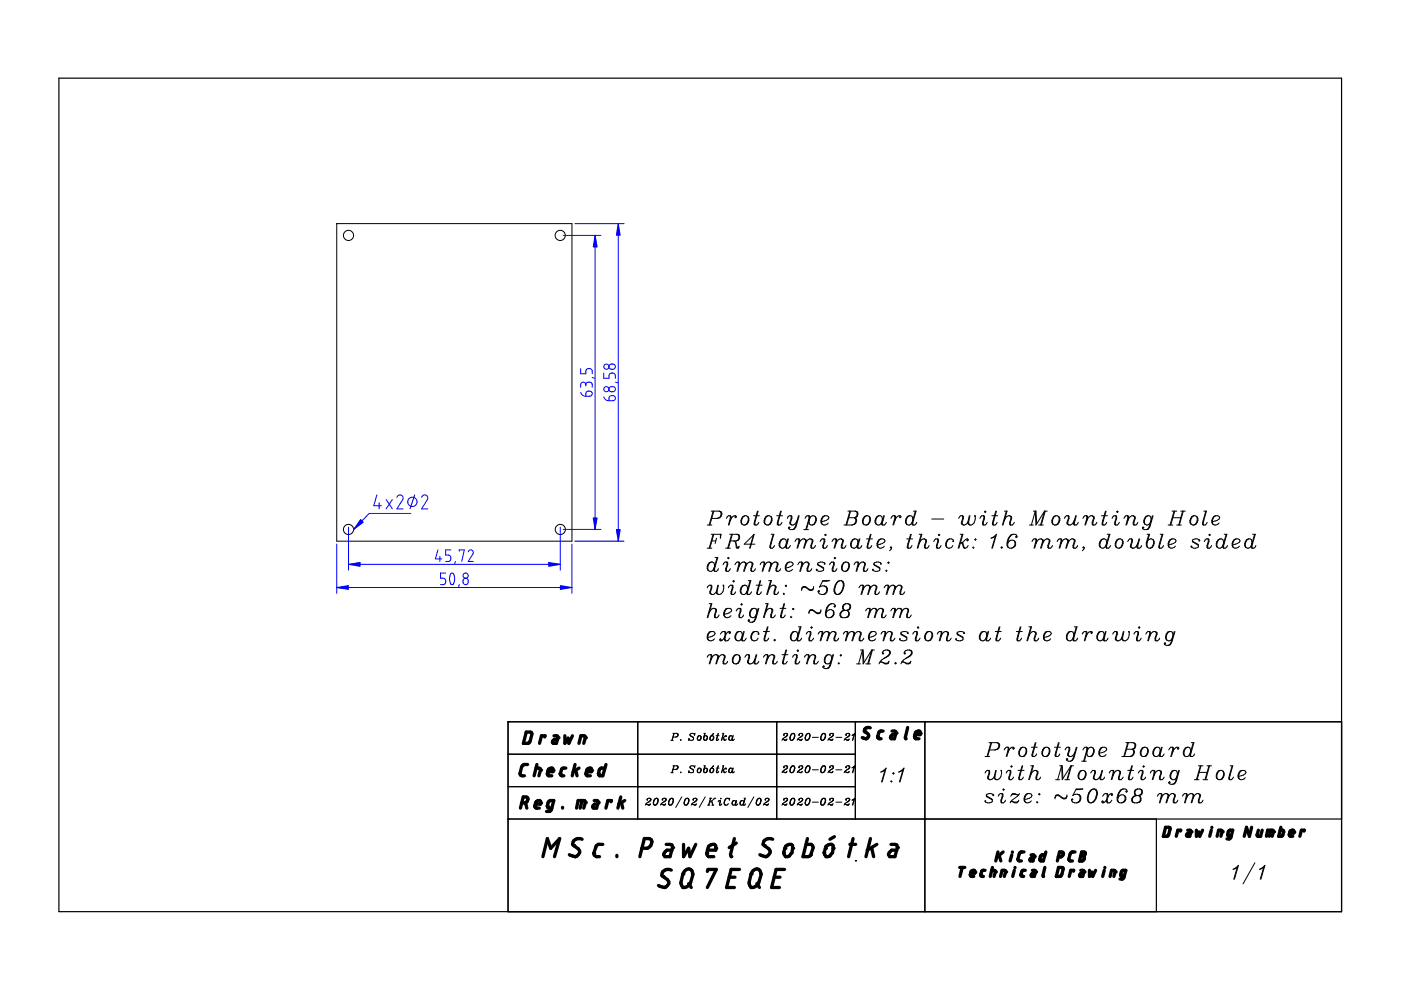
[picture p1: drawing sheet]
<svg xmlns="http://www.w3.org/2000/svg" width="297mm" height="210mm" viewBox="0 0 297 210" stroke-linecap="round" stroke-linejoin="round" font-family="sans-serif">
<g fill="none" stroke="#000" stroke-width=".25">
<path d="M12.5 16.6h271.9v176.7h-271.9zM107.7 153h.1M107.7 159.9h.1M107.7 159.9h73.7M135.2 153h.1M135.2 159.9h.1M135.2 153v20.7M164.7 159.9h.1M164.7 153h.1M164.7 153v20.7M181.4 153h.1M181.4 153v20.7"/>
<path d="M196.1 153h.1M196.1 153v40.3M284.4 153h-176.7v40.3M107.7 173.7h.1M107.7 173.7h176.7M107.7 166.8h73.7M135.2 166.8h.1M164.7 166.8h.1M196.1 173.7h.1M245.2 173.7v19.6"/>
</g>
<g fill="none" stroke="#000" stroke-width=".21">
<path d="M71.4 47.4h.1M71.4 47.4h49.9v67.3h-49.9zM149.9 111.3h1M149.9 116.2h1M150.8 113.3h2.1l-.2 .8v-.8M150.8 108.4h1.7M150.8 119.2l.5 .1 .2 .8M150.8 119.2a1.11 1.11 0 0 0-.6 1.8M150.8 119.2a1.35 1.35 0 0 0-.6 1.8M150.9 109.9h1.1M150.9 114.7h.9M151.2 108.4l-.8 2.9"/>
<path d="M151.2 113.3l-.8 2.9M151.3 108.4l-.8 2.9M151.3 113.3l-.8 2.9M151.6 118.2h.6l-.7 2.5 .1 .4M151.9 114.1l-.3 1.1M152 118.2l-.5 1.9M152.5 108.4l.4 .1a.91 .91 0 0 1-.3 1.3l-.6 .1M152.5 108.4l.2 .1a.92 .92 0 0 1-.7 1.4M153.3 119.7l.4-.5h.5l.1 .1-.3 1.3v.4l.2 .1M153.9 116.2h1M154 109.9l.4-.6h.5l.1 .2-.1 .8M154 119.2l.2 .1v.4l-.3 1.3 .1 .1h.4l.5-.5"/>
<path d="M154.3 118.3l.1-.1 .2 .1-.2 .2zM154.7 109.3l.2 .5-.5 1.5M154.7 113.3h1.6M154.9 110.3l-.3 1M154.9 114.7h1.2M155.1 113.3l-.8 2.9M155.3 113.3l-.9 2.9M155.6 114.7l.4 .3M155.8 119.7l.5-.5h.4l.1 .1-.1 .8M156 109.5l-.2 .1 .2 .2 .1-.2-.1-.3a1.11 1.11 0 0 0-1.1 1M156 115l.1 1.1 .4 .1 .2-.2M156 115l.3 1 .1 .1 .3-.1"/>
<path d="M156.3 113.3l.2 .1a.83 .83 0 0 1-.4 1.3M156.3 113.3l.4 .1a.83 .83 0 0 1-.6 1.3M156.5 119.2l.2 .4-.4 1.5M156.7 115.8v.2M157.4 111.2l.5 .1M157.8 119.2a1.11 1.11 0 0 0-1.1 .9M157.8 119.2l.4 .2-.4 1.7M157.8 119.2l.3 .2v.3l-.5 1.4M157.9 109.3l.6 .2M157.9 109.3a1.12 1.12 0 0 0-.5 1.9M157.9 109.3a1.37 1.37 0 0 0-.5 1.9M158.5 109.5a1.11 1.11 0 0 1-.6 1.8"/>
<path d="M158.5 109.5a1.32 1.32 0 0 1-.6 1.8M159.2 119.2l.3 .2-.3 1.6 .1 .1h.5l.4-.5M159.2 119.2a1.15 1.15 0 0 0-1.1 .9M159.2 119.2l.4 .2-.3 1.2 .2 .5M159.8 113.4l-.9 2.8M159.8 109.3h1.2M160 115.4h-2.2l2.1-2.1-.9 2.9M160.6 108.4l-.7 2.8 .1 .1h.5l.4-.6M160.7 108.4l-.7 2.5 .2 .4M161.2 119.7l.4-.5h.4l.1 .1-.1 .8M161.9 119.2l.1 .4-.4 1.5M162.3 111.2l.5 .1"/>
<path d="M162.8 109.3l.6 .2M162.8 109.3a1.12 1.12 0 0 0-.5 1.9M162.8 109.3a1.37 1.37 0 0 0-.5 1.9M163.1 119.2l.5 .2-.5 1.7M163.1 119.2a1.11 1.11 0 0 0-1.1 .9M163.1 119.2l.3 .2v.3l-.4 1.4M163.4 109.5a1.11 1.11 0 0 1-.6 1.8M163.4 109.5a1.32 1.32 0 0 1-.6 1.8M163.5 113.3h.6l-.7 2.5 .1 .4M163.9 113.3l-.7 2.8 .2 .1h.4l.4-.5M164.5 119.2l.3 .2-.3 1.6 .6 .1 .4-.5M164.5 119.2l.5 .2-.3 1.2 .1 .5"/>
<path d="M164.5 119.2a1.11 1.11 0 0 0-1.1 .9M164.7 109.3h1.2M165.5 108.4l-.7 2.8 .2 .1h.4l.4-.6M165.7 108.4l-.7 2.5 .1 .4M166 114.3l.6 .1 .1 .8M166 114.3a1.09 1.09 0 0 0-.5 1.8M166 114.3a1.37 1.37 0 0 0-.5 1.8M166.7 115.2a.93 .93 0 0 1-.9 1l-.3-.1M166.7 115.2l-.1 .6 .1 .4h.5l.4-.5M166.9 109.9l.4-.6h.4l.2 .2-.3 1.2v.3l.3 .3M167 114.3l-.3 .9M167.2 114.3l-.5 1.5 .2 .4"/>
<path d="M167.3 112l.2-.1-.2-.2-.1 .2 .1 .3 .7 .1M167.3 119.2h.4l.5 .4a1.85 1.85 0 0 1-1.6 .8M167.3 119.2a1.12 1.12 0 0 0-.5 1.8M167.3 119.2a1.37 1.37 0 0 0-.5 1.8M167.6 109.3l.1 .6-.2 1.1 .4 .3M168.6 114.8l.4-.5h.4l.1 .1-.1 .8M169 110.3a1.15 1.15 0 0 1-1.1 1M169.2 119.7l.4-.5h.4l.1 .1-.1 .8M169.3 114.3l.1 .4-.4 1.5M169.3 109.3l-.7 2.4-.6 .6M169.4 115.2l-.3 1M169.4 109.3l-.7 2.4-.3 .5-.4 .1"/>
<path d="M169.9 119.2l.1 .4-.4 1.5M170.4 112.3h1M170.5 114.3l.3 .2v.3l-.4 1.4M170.5 114.3a1.15 1.15 0 0 0-1.1 .9M170.5 114.3l.4 .2-.4 1.7M170.7 109.9l.4-.6h.4l.2 .2-.2 .8M171.1 119.2l.4 .2-.2 1.2v.4l.1 .1M171.1 119.2l.3 .2-.3 1.6 .2 .1h.4l.4-.5M171.1 119.2a1.15 1.15 0 0 0-1.1 .9M171.4 109.3l.1 .5-.7 2.5M171.5 110.3l.2 .9 .5 .1M171.5 110.3l-.5 2"/>
<path d="M171.9 114.3l.3 .2-.3 1.6 .2 .1h.4l.4-.5M171.9 114.3a1.15 1.15 0 0 0-1.1 .9M171.9 114.3l.4 .2-.2 1.2v.4l.1 .1M172.8 109.5l-.3-.2a.93 .93 0 0 0-1 1M172.8 109.5a1.11 1.11 0 0 1-.6 1.8M172.8 109.5a1.37 1.37 0 0 1-.6 1.8M173.4 119.6l1.1 .7 .1 .1v.5a.98 .98 0 0 1-1.5-.2l.1 .2M173.9 114.8l.4-.5h.4l.2 .1-.3 1.3v.4l.1 .1M174.6 114.3l.1 .1v.4l-.2 1.3 .1 .1h.4l.4-.5M174.8 119.4v.2l.1-.2a1.15 1.15 0 0 0-1.5 0v.3l1.2 .9M174.9 109.3a1.1 1.1 0 0 0-.6 1.9M174.9 109.3h.4l.4 .5a1.8 1.8 0 0 1-1.5 .8"/>
<path d="M174.9 109.3a1.37 1.37 0 0 0-.6 1.9M175 113.3l.2 .1-.2 .2-.1-.2zM175.6 110.9a.88 .88 0 0 1-1.3 .3M175.9 119.7l.4-.5h.4l.2 .1-.3 1.3 .1 .5M176.4 114.8l.4-.5h.4l.2 .1-.2 .8M176.6 119.2l.1 .5-.3 1.3 .2 .1h.4l.4-.5M176.9 118.3l.1-.1 .1 .1-.1 .2zM177.1 114.3l.1 .4-.4 1.5M177.2 115.2l-.2 1M178.4 114.3l.2 .2-.2 1.6 .1 .1h.4l.5-.5M178.4 114.3a1.15 1.15 0 0 0-1.2 .9M178.4 114.3l.4 .2-.3 1.2 .1 .5"/>
<path d="M178.9 111.3h1.7M179.3 119.2a1.11 1.11 0 0 0-.6 1.8M179.3 119.2l.5 .1M179.3 119.2a1.35 1.35 0 0 0-.6 1.8M179.8 108.4h1.5M179.8 119.3a1.12 1.12 0 0 1-.5 1.8M179.8 119.3a1.34 1.34 0 0 1-.5 1.8M179.9 109.8h1.3M180.2 108.4l-.8 2.9M180.3 108.4l-.8 2.9M181.1 119.7l.4-.5h.4l.2 .1-.2 .8M181.2 114.3l.5 .1 .2 .8"/>
<path d="M181.2 109.8l.3 .1a.88 .88 0 0 1-.3 1.3l-.6 .1M181.2 109.8a.9 .9 0 0 1 .2 .9 .9 .9 0 0 1-.8 .6M181.2 114.3a1.11 1.11 0 0 0-.6 1.8M181.2 114.3a1.35 1.35 0 0 0-.6 1.8M181.3 108.4l.4 .1a.8 .8 0 0 1-.5 1.3M181.3 108.4l.3 .1a.86 .86 0 0 1-.4 1.3M181.8 119.2l.1 .4-.4 1.5M181.9 115.2l-.2 .6 .2 .4h.4l.4-.5M181.9 115.2a.93 .93 0 0 1-1 1l-.3-.1M182.2 114.3l-.3 .9M182.3 114.3l-.4 1.5 .1 .4M183 119.2l.5 .2-.3 1.2v.4l.1 .1"/>
<path d="M183 119.2l.3 .2-.3 1.6 .2 .1h.4l.4-.5M183 119.2a1.11 1.11 0 0 0-1.1 .9M183.2 111.2l.5 .1M183.7 109.3l.6 .2M183.7 109.3a1.1 1.1 0 0 0-.5 1.9M183.7 109.3a1.37 1.37 0 0 0-.5 1.9M183.7 114.3h1.3M184.3 109.5a1.11 1.11 0 0 1-.6 1.8M184.3 109.5a1.37 1.37 0 0 1-.6 1.8M184.6 113.3l-.7 2.8 .1 .1h.4l.4-.5M184.7 113.3l-.7 2.5 .1 .4M185.3 119.6l1.1 .7 .1 .6a.98 .98 0 0 1-1.5-.2l.1 .2"/>
<path d="M186.4 109.3l.5 .2 .2 .8M186.4 109.3a1.11 1.11 0 0 0-.6 1.9M186.4 109.3a1.35 1.35 0 0 0-.6 1.9M186.7 119.4v.2l.1-.2a1.13 1.13 0 0 0-1.5 0l.1 .5 1.1 .7M186.8 114.3h.4l.4 .4a1.94 1.94 0 0 1-1.5 .8M186.8 114.3a1.11 1.11 0 0 0-.6 1.8M186.8 114.3a1.35 1.35 0 0 0-.6 1.8M187.1 110.3a.93 .93 0 0 1-1 1l-.3-.1M187.1 110.3l-.2 .6 .2 .4h.4l.4-.6M187.3 109.3l-.2 1M187.5 109.3l-.4 1.6 .1 .4M187.5 115.8a.91 .91 0 0 1-1.3 .3"/>
<path d="M188.4 119.2l.1 .1-.1 .1-.2-.1zM188.9 109.9l.4-.6h.4l.2 .2-.2 .8M188.9 116.2l-.1-.1 .1-.1 .1 .2-.4 .6M189.6 109.3l.1 .5-.4 1.5M189.7 110.3l-.2 1M190.9 109.5l-.2 .1 .2 .2 .1-.2-.1-.3a1.11 1.11 0 0 0-1.2 1M192.2 114.3h1.3M192.8 109.3l.6 .2 .1 .8M192.8 109.3a1.11 1.11 0 0 0-.5 1.9M192.8 109.3a1.35 1.35 0 0 0-.5 1.9M193.1 113.3l-.7 2.8 .1 .1h.4l.5-.5M193.2 113.3l-.7 2.5 .1 .4"/>
<path d="M193.5 110.3a.93 .93 0 0 1-1 1l-.2-.1M193.5 110.3l-.1 .6 .1 .4h.5l.4-.6M193.7 108.4h.5l-.7 2.5 .2 .4M194.1 108.4l-.6 1.9M194.9 113.3h.6l-.9 2.9M195.3 113.3l-.8 2.9M196 114.3l.3 .2-.3 1.6 .2 .1h.4l.4-.5M196 114.3a1.15 1.15 0 0 0-1.1 .9M196 114.3l.4 .2-.2 1.2v.4l.1 .1M197.5 110h2.6M198 114.8l.4-.5h.4l.2 .1-.3 1.3v.4l.1 .1M198.7 114.3l.1 .1v.4l-.3 1.3 .2 .1h.4l.4-.5"/>
<path d="M199 113.4l.1-.1 .1 .1-.1 .2zM201.3 114.3l.7 .1 .2 .4-.2-.1M201.3 114.3a1.12 1.12 0 0 0-.5 1.8M201.3 114.3a1.37 1.37 0 0 0-.5 1.8M202 115.7l-.2 .4-.5 .1-.5-.1M203.3 109.9l.4-.6h.4l.2 .2-.3 1.2v.3l.3 .3M203.6 113.3h.6l-.9 2.9M203.6 115.1h.3M203.9 115.1l.5 1.1 .6-.1 .3-.4M203.9 115.1l.3 .1 .4 1M204 109.3l.1 .6-.3 1.1 .5 .3M204 113.3l-.8 2.9"/>
<path d="M205.1 114.4l-.1 .1 .1 .2 .2-.3-.3-.1-1.1 .8M205.2 110.6a.99 .99 0 0 1-.9 .7M205.2 110.6v.4l.5 .3M205.5 109.3l-.3 1.3M205.7 109.3l-.3 1.3v.4l.3 .3M206.4 116l-.2 .1 .2 .1 .1-.1M206.7 114.4l.1-.1 .1 .1-.1 .1zM206.8 109.6l-.2-.3h.2a1.73 1.73 0 0 1-.9 2h-.2M207.8 109.9l.4-.6h.4l.1 .2-.2 1.2 .1 .6M208.5 109.3l.1 .6-.3 1.3 .6 .1 .4-.6M208.7 108.5l.2-.1 .1 .1-.1 .1zM210.3 109.3h1.2"/>
<path d="M211 113.8l-.7 2.4M211.1 108.4l-.7 2.8 .2 .1h.4l.4-.6M211.1 113.7l-1 .4 1.2-.8-.9 2.9M211.3 108.4l-.7 2.5 .1 .4M212.2 116.1l.2-.1 .1 .1-.1 .1zM213 108.4h.5l-.8 2.9M213.4 108.4l-.9 2.9M213.8 116.1l.7 .1M214.1 109.3l.3 .3-.3 1.6 .1 .1h.4l.5-.6M214.1 109.3a1.11 1.11 0 0 0-1.1 1M214.1 109.3l.4 .3-.3 1.1v.5l.2 .1M214.8 113.3l.7 .1 .1 .3-.1 .3-.2-.2 .2-.1"/>
<path d="M214.8 113.3a2 2 0 0 0-1.1 2.7l.1 .1M214.8 113.3a2.24 2.24 0 0 0-1 2.8M215.1 114.7a.89 .89 0 0 1 .2 .9 .89 .89 0 0 1-.8 .6M215.1 114.7a.9 .9 0 0 0-1.4 .5M215.1 114.7a1 1 0 0 1-.6 1.5M218.2 111.3h.9M218.8 114.8l.4-.5h.4l.2 .1-.2 .8M219.1 108.4h.5l.2 2.6M219.5 114.3l.1 .4-.4 1.5M219.6 115.2l-.2 1M220.2 111.3h1M220.8 114.3a1.15 1.15 0 0 0-1.2 .9"/>
<path d="M220.8 114.3l.4 .2-.4 1.7M220.8 114.3l.2 .2v.3l-.4 1.4M221.5 108.4h.5M221.5 108.4l-1.9 2.9-.1-2.9-.8 2.9M221.5 108.4l-.9 2.9M221.6 108.4l-.8 2.9M222.2 114.3l.3 .2-.3 1.6 .1 .1h.4l.5-.5M222.2 114.3a1.15 1.15 0 0 0-1.2 .9M222.2 114.3l.4 .2-.3 1.2v.4l.2 .1M223.3 111.2l.6 .1M223.9 109.3l.5 .2M223.9 109.3a1.11 1.11 0 0 0-.6 1.9"/>
<path d="M223.9 109.3a1.35 1.35 0 0 0-.6 1.9M224.1 114.8l.5-.5h.4l.1 .1-.1 .8M224.4 109.5a1.09 1.09 0 0 1-.5 1.8M224.4 109.5a1.33 1.33 0 0 1-.5 1.8M224.8 114.3l.2 .4-.4 1.5M225 115.2l-.3 1M225.7 109.9l.4-.6h.4l.2 .2-.3 1.2v.3l.3 .3M226.1 114.3l.3 .2v.3l-.4 1.4M226.1 114.3l.4 .2-.4 1.7M226.1 114.3a1.11 1.11 0 0 0-1.1 .9M226.4 109.3l.1 .2v.4l-.3 1.1 .5 .3M227.5 114.3l.4 .2-.3 1.2 .2 .5"/>
<path d="M227.5 114.3a1.15 1.15 0 0 0-1.1 .9M227.5 114.3l.3 .2-.3 1.6 .1 .1h.5l.4-.5M227.8 110.3a1.11 1.11 0 0 1-1.1 1M227.8 110.3l-.2 .6 .2 .4h.4l.4-.6M228.1 109.3l-.3 1M228.2 109.3l-.4 1.6 .1 .4M229.6 109.9l.4-.6h.4l.2 .2-.2 .8M229.7 116.2l-.1-.1 .1-.1 .2 .2-.4 .6M230.3 109.3l.1 .5-.4 1.5M230.4 110.3l-.2 1M231.6 109.3l.2 .3-.2 1.6 .1 .1h.4l.5-.6M231.6 109.3a1.14 1.14 0 0 0-1.2 1"/>
<path d="M231.6 109.3l.4 .3-.3 1.1 .1 .6M233.5 109.3h1.3M233.9 114.3l.6 .1 .1 .8M233.9 114.3a1.09 1.09 0 0 0-.5 1.8M233.9 114.3a1.37 1.37 0 0 0-.5 1.8M234.4 108.4l-.7 2.8 .1 .1h.4l.5-.6M234.5 108.4l-.7 2.5 .2 .4M234.6 115.2a.93 .93 0 0 1-1 1l-.2-.1M234.6 115.2l-.1 .6 .1 .4h.4l.5-.5M234.8 113.3h.5l-.7 2.5 .2 .4M235.2 113.3l-.6 1.9M235.8 109.9l.4-.6h.4l.1 .2-.2 1.2v.5l.1 .1"/>
<path d="M236.5 109.3l.1 .2v.4l-.3 1.3 .2 .1h.4l.4-.6M236.7 116.1l.6 .1M236.7 108.5l.2-.1 .1 .1-.1 .1zM237.3 114.3a1.12 1.12 0 0 0-.6 1.8M237.3 114.3l.5 .1M237.3 114.3a1.37 1.37 0 0 0-.6 1.8M237.8 114.4a1.11 1.11 0 0 1-.5 1.8M237.8 114.4a1.38 1.38 0 0 1-.5 1.8M238.3 109.9l.4-.6h.4l.2 .2-.2 .8M239 109.3l.1 .5-.4 1.5M239.1 114.8l.4-.5h.4l.2 .1-.3 1.3v.3l.3 .2M239.1 110.3l-.2 1"/>
<path d="M239.8 114.3l.1 .5-.2 1.2 .4 .2M240.3 109.3l.2 .3-.2 1.6 .1 .1h.4l.4-.6M240.3 109.3a1.14 1.14 0 0 0-1.2 1M240.3 109.3l.4 .3-.3 1.1 .1 .6M241.2 115.2a1.14 1.14 0 0 1-1.1 1M241.2 115.2l-.1 .6 .1 .4h.4l.5-.5M241.5 114.3l-.3 .9M241.6 114.3l-.4 1.5 .1 .4M242.4 112l.1-.1-.1-.2-.2 .2 .2 .3 .7 .1M243.2 113.3h.5l-.5 1.8 .1 1M243.3 116.1l.6 .1M243.4 109.3h.2a1.1 1.1 0 0 1 .4 1.2 1.1 1.1 0 0 1-.9 .8l-.3-.1"/>
<path d="M243.4 109.3a1.11 1.11 0 0 0-.6 1.9M243.4 109.3a1.35 1.35 0 0 0-.6 1.9M243.6 113.3l-.6 1.8v.4l.3 .6M244.3 109.3l-.7 2.4-.5 .6M244.4 114.4a.74 .74 0 0 0-1.1 .3M244.4 114.4a1.12 1.12 0 0 1-.5 1.8M244.4 114.4a1.34 1.34 0 0 1-.5 1.8M244.5 109.3l-.7 2.4-.3 .5-.4 .1M246 113.3h.5l-.7 2.5 .2 .4M246.4 113.3l-.7 2.8 .1 .1h.5l.4-.5M247.7 111.3h.9M248.5 108.4h1"/>
<path d="M248.5 114.3h.4l.4 .4a1.85 1.85 0 0 1-1.5 .8M248.5 114.3a1.12 1.12 0 0 0-.6 1.8M248.5 114.3a1.37 1.37 0 0 0-.6 1.8M248.6 109.8h1.7M248.9 108.4l-.8 2.9M249.1 108.4l-.9 2.9M249.2 115.8a.91 .91 0 0 1-1.3 .3M249.5 111.3h1M250.3 108.4h1M250.7 108.4l-.8 2.9M250.9 108.4l-.9 2.9M252.6 111.2l.5 .1"/>
<path d="M252.8 114.7l1.1 .7 .2 .1v.5a.97 .97 0 0 1-1.6-.2l.2 .2M253.1 109.3l.6 .2M253.1 109.3a1.1 1.1 0 0 0-.5 1.9M253.1 109.3a1.37 1.37 0 0 0-.5 1.9M253.7 109.5a1.11 1.11 0 0 1-.6 1.8M253.7 109.5a1.37 1.37 0 0 1-.6 1.8M254.2 114.5v.2l.2-.2a1.15 1.15 0 0 0-1.6 0v.3l1.3 .9M255.2 108.4h.6l-.7 2.5 .1 .4M255.3 114.8l.5-.5h.4l.1 .1-.2 1.3 .1 .5M255.7 108.4l-.7 2.8 .1 .1h.4l.4-.6M256.1 114.3l.1 .5-.3 1.3 .6 .1 .4-.5M256.3 113.4l.2-.1 .1 .1-.1 .2z"/>
<path d="M257.8 109.3h.4l.4 .5a1.73 1.73 0 0 1-1.5 .8M257.8 109.3a1.11 1.11 0 0 0-.6 1.9M257.8 109.3a1.35 1.35 0 0 0-.6 1.9M258.5 110.9a.91 .91 0 0 1-1.3 .3M258.7 114.3l.6 .1 .1 .8M258.7 114.3a1.12 1.12 0 0 0-.6 1.8M258.7 114.3a1.37 1.37 0 0 0-.6 1.8M259.4 115.2a.93 .93 0 0 1-1 1l-.3-.1M259.4 115.2l-.1 .6 .1 .4h.4l.4-.5M259.5 113.3h.6l-.7 2.5 .1 .4M260 113.3l-.6 1.9M262.1 114.3h.4l.4 .4a1.85 1.85 0 0 1-1.5 .8"/>
<path d="M262.1 114.3a1.12 1.12 0 0 0-.6 1.8M262.1 114.3a1.37 1.37 0 0 0-.6 1.8M262.8 115.8a.91 .91 0 0 1-1.3 .3M264.7 114.3l.6 .1 .1 .8M264.7 114.3a1.12 1.12 0 0 0-.5 1.8M264.7 114.3a1.37 1.37 0 0 0-.5 1.8M265.4 115.2a.91 .91 0 0 1-.9 1l-.3-.1M265.4 115.2l-.1 .6 .1 .4h.5l.4-.5M265.6 113.3h.5l-.7 2.5 .2 .4M266 113.3l-.6 1.9M149.9 124.6l.5-.5h.4l.1 .1-.3 1.3v.3l.3 .2M149.9 139.4l.5-.6h.4l.1 .1-.1 .9"/>
<path d="M150.4 128h.5l-.8 3M150.6 124.1l.2 .5-.3 1.2 .4 .2M150.6 138.8l.2 .4-.4 1.6M150.8 128l-.9 3M150.8 133.9l.7 .1 .1 .3a1.78 1.78 0 0 1-1.5 .8M150.8 133.9a1.11 1.11 0 0 0-.6 1.8M150.8 133.9a1.32 1.32 0 0 0-.6 1.8M150.8 139.8l-.3 1M151.5 120.1l-.2 .6 .2 .4h.4l.4-.5M151.5 129l.4 .3-.3 1.1v.4l.2 .2M151.5 120.1a.93 .93 0 0 1-1 1l-.3-.1M151.5 129l.3 .3-.3 1.5 .1 .2h.4l.5-.6"/>
<path d="M151.5 135.4a.91 .91 0 0 1-1.3 .3M151.5 129l-.6 .1-.5 .9M151.9 125.3v.5l.4 .2M151.9 125.3a.99 .99 0 0 1-1 .7M151.9 138.8l-.6 .1-.5 .9M151.9 138.8l.4 .3-.4 1.7M151.9 138.8l.3 .3v.3l-.4 1.4M152.2 124.1l-.3 1.2M152.3 124.1l-.3 1.2v.5l.3 .2M152.7 134.5l.3-.5 .7-.1 .2 .7M153.3 138.8l.3 .3-.3 1.5 .6 .2 .4-.6M153.3 138.8l-.6 .1-.5 .9"/>
<path d="M153.3 138.8l.4 .3-.3 1.1v.4l.2 .2M153.4 124.4l-.1-.3h.1a1.69 1.69 0 0 1-.8 1.9h-.3M153.6 135.1a.7 .7 0 0 1-1 .6l.1-.3 .2 .2-.2 .1M153.6 135.1l.1 .8 .7-.2 .3-.4M153.6 133.9l.1 .3-.1 .9M153.9 134.6l-.2 .5 .2 .8M154.3 129a1.34 1.34 0 0 0-.6 1.8M154.3 129a1.09 1.09 0 0 0-.6 1.8M154.3 129l.7 .1 .1 .3a1.86 1.86 0 0 1-1.5 .8M154.4 124.6l.5-.5h.4l.1 .1-.3 1.3v.4l.2 .1M154.7 134l-.1 .2 .1 .1 .2-.1-.2-.3a.92 .92 0 0 0-.8 .7M155 130.5a.88 .88 0 0 1-1.3 .3"/>
<path d="M155.1 124.1l.2 .5-.3 1.3 .1 .1h.5l.4-.5M155.4 123.2l.2-.1 .1 .1-.1 .2zM156.1 138.8a1.12 1.12 0 0 0-.5 1.8M156.1 129.5l.4-.5 .6 .1-.3 1.3v.4l.2 .2M156.1 138.8a1.34 1.34 0 0 0-.5 1.8M156.1 138.8l.6 .1M156.7 133.9a1.32 1.32 0 0 0-.6 1.8M156.7 138.9a1.11 1.11 0 0 1-.6 1.9M156.7 133.9a1.11 1.11 0 0 0-.6 1.8M156.7 138.9a1.37 1.37 0 0 1-.6 1.9M156.7 120.1l-.3 1M156.7 133.9l.5 .1 .2 .9"/>
<path d="M156.8 129l.2 .1v.4l-.3 1.3 .1 .2h.4l.4-.6M157.2 128l.2 .1-.2 .2-.1-.2zM157.4 134.9l-.2 .5 .2 .5h.4l.4-.6M157.4 134.9a.93 .93 0 0 1-1 1l-.3-.2M157.6 133.9l-.2 1M157.8 124.1a1.11 1.11 0 0 0-.6 1.8M157.8 124.1a1.32 1.32 0 0 0-.6 1.8M157.8 124.1l.5 .1 .2 .9M157.8 133.9l-.4 1.5 .1 .5M157.9 139.4l.4-.6 .6 .1-.3 1.3v.3l.3 .3M158.5 125.1a.93 .93 0 0 1-1 .9l-.3-.1M158.5 125.1l-.2 .5 .2 .4h.4l.4-.5"/>
<path d="M158.6 138.8l.2 .6-.3 1.1 .4 .3M158.6 123.1h.6l-.7 2.5 .1 .4M158.8 131.7l.1-.2-.1-.1-.2 .1 .2 .3 .7 .1M159 123.1l-.5 2M159.8 129h.2a1.1 1.1 0 0 1 0 1.8l-.2 .2-.6-.2M159.8 129a1.11 1.11 0 0 0-.6 1.8M159.8 129a1.32 1.32 0 0 0-.6 1.8M160 139.8l-.1 .6 .1 .4h.5l.4-.6M160 133.9a1.32 1.32 0 0 0-.5 1.8M160 133.9a1.11 1.11 0 0 0-.5 1.8M160 133.9l.7 .1 .2 .5-.2-.2M160 139.8a1.09 1.09 0 0 1-1.1 1"/>
<path d="M160.3 124.1h1.3M160.3 138.8l-.3 1M160.5 138.8l-.5 1.6 .2 .4M160.7 129l-.7 2.4-.5 .5M160.7 135.3l-.2 .4-.5 .2-.5-.2M160.9 129l-.7 2.4-.3 .4-.4 .1M161.2 123.1l-.7 2.8 .1 .1h.4l.4-.5M161.3 123.1l-.7 2.5 .1 .4M161.9 133.9h1.2M161.9 139.4l.4-.6h.4l.1 .1-.1 .9M162 120.1l-.3 1M162.3 128h.5l-.8 3"/>
<path d="M162.6 138.8l.1 .4-.4 1.6M162.7 132.9l-.7 2.8 .1 .2h.5l.4-.6M162.7 128l-.8 3M162.7 139.8l-.3 1M162.8 132.9l-.7 2.5 .2 .5M163 123.1h.6l-.9 2.9M163.4 129l.3 .3-.3 1.5 .6 .2 .4-.6M163.4 129l.4 .3-.2 1.1 .1 .6M163.4 123.1l-.8 2.9M163.4 129l-.6 .1-.5 .9M163.8 138.8l.5 .3-.3 1.1v.4l.1 .2M163.8 138.8l.3 .3-.3 1.5 .6 .2 .4-.6"/>
<path d="M163.8 138.8l-.5 .1-.6 .9M164.1 124.1a1.15 1.15 0 0 0-1.1 1M164.1 124.1l.3 .3-.3 1.5 .2 .1h.4l.4-.5M164.1 124.1l.4 .3-.2 1.1 .1 .5M164.3 135.6l.1 .1-.1 .2-.2-.2zM165.4 129h1.2M165.8 138.8h1.2M166.2 128l-.7 2.8 .2 .2h.4l.4-.6M166.2 125.8l-.1 .1 .1 .1 .1-.1M166.3 128l-.6 2.5 .1 .5M166.6 124.1l.2 .1-.2 .2-.1-.2zM166.6 137.8l-.7 2.8 .6 .2 .4-.6"/>
<path d="M166.8 137.8l-.7 2.6 .1 .4M167.7 130.7l-.1 .1 .1 .2 .2-.2M168 120.7a.91 .91 0 0 1-1.2 .3M168 129.1l.2-.1 .1 .1-.1 .2zM168 139.4l.4-.6 .6 .1-.3 1.3 .2 .6M168.4 133.9a1.32 1.32 0 0 0-.5 1.8M168.4 133.9a1.11 1.11 0 0 0-.5 1.8M168.4 133.9l.6 .1 .1 .9M168.7 138.8l.2 .6-.3 1.2 .6 .2 .4-.6M169.1 134.9a.93 .93 0 0 1-1 1l-.2-.2M169.1 134.9l-.1 .5 .1 .5h.4l.5-.6M169.2 137.8l.1 .2-.1 .1-.2-.1z"/>
<path d="M169.3 132.9h.5l-.7 2.5 .2 .5M169.7 132.9l-.6 2M170 124.9v.3M170 120.1l-.3 1M170.6 139.4l.4-.6h.4l.1 .1-.1 .9M170.9 134.5l.5-.6 .5 .1-.3 1.3v.4l.2 .2M171.3 138.8l.1 .4-.4 1.6M171.4 139.8l-.3 1M171.5 129.8v.3M171.6 133.9l.2 .1v.5l-.3 1.2 .1 .2h.5l.4-.6M171.9 133.1l.2-.2 .1 .2-.1 .1zM172.5 124.6a.6 .6 0 0 1-1 .3l-.8-.5-.6 .1-.1 .4"/>
<path d="M172.5 124.6l-.2 .5-.2 .1h-.3l-.9-.6a.6 .6 0 0 0-.9 .3M172.5 124.4v.2M172.5 138.8l.4 .3-.2 1.1v.4l.1 .2M172.5 138.8l-.5 .1-.6 .9M172.5 138.8l.3 .3-.3 1.5 .6 .2 .4-.6M173.5 134.5l.4-.6h.4l.2 .1-.2 .9M173.6 125.5l.2-.2-.2-.1-.1 .1a.83 .83 0 0 0 1.1 .7M174 129.3v.2M174 129.5a.62 .62 0 0 1-1 .3l-.8-.5-.6 .1-.1 .4M174 129.5l-.1 .5-.3 .1-.6-.1-.5-.5a.59 .59 0 0 0-1 .3M174.2 133.9l.1 .4-.4 1.6M174.3 134.9l-.3 1"/>
<path d="M174.5 123.2l1.4-.1h-1.4l-.7 1.4 .5-.3h.4M174.7 124.2a.95 .95 0 0 1 .6 1 .95 .95 0 0 1-.7 .8M174.7 124.2a.92 .92 0 0 1 .8 1 .92 .92 0 0 1-.9 .8M175.3 130.8l.7 .2M175.4 133.9l.5 .3-.5 1.7M175.4 133.9a1.09 1.09 0 0 0-1.1 1M175.4 133.9l.3 .3v.3l-.4 1.4M175.6 138.8a1.12 1.12 0 0 0-.6 1.8M175.6 138.8a1.34 1.34 0 0 0-.6 1.8M175.6 138.8h.3a1.13 1.13 0 0 1 0 1.8l-.3 .2-.6-.2M176.3 128a2.02 2.02 0 0 0-1.1 2.7l.1 .1M176.3 128l.7 .1 .1 .3-.1 .3-.2-.1 .2-.2"/>
<path d="M176.3 128a2.29 2.29 0 0 0-1 2.8M176.6 129.4a1.01 1.01 0 0 1-.6 1.6M176.6 129.4a.89 .89 0 0 1 .2 1 .89 .89 0 0 1-.8 .6M176.6 129.4a.9 .9 0 0 0-1.4 .6M176.6 138.8l-.7 2.4-.6 .6M176.7 138.8l-.7 2.4-.3 .4-.4 .2M176.8 133.9l.4 .3-.2 1.1v.4l.1 .2M176.8 133.9l.3 .3-.3 1.5 .2 .2h.4l.4-.6M176.8 133.9a1.09 1.09 0 0 0-1.1 1M177.4 126h.3M178.1 123.1a2.12 2.12 0 0 0-1 2.7l.3 .2M178.1 123.1a2.01 2.01 0 0 0-1 2.8l.3 .1"/>
<path d="M178.1 123.1h.3M178.1 138.9l.2-.1 .1 .1-.1 .2zM178.4 123.1a1.92 1.92 0 0 1-.5 2.8l-.2 .1M178.4 123.1a.86 .86 0 0 1 .5 1.1 2.09 2.09 0 0 1-1.2 1.8M178.6 131h.6M178.7 121l.6 .1M178.8 134.5l.4-.6h.4l.2 .1-.2 .9M179.1 129.4h.4M179.1 129.4a.96 .96 0 0 0-1 1.1l.1 .3 .4 .2M179.1 129.4a.83 .83 0 0 0-.8 .6 .83 .83 0 0 0 .3 1M179.4 128a.81 .81 0 0 0-.3 1.4M179.4 128a.78 .78 0 0 0-.6 1.3l.3 .1"/>
<path d="M179.4 128h.4M179.5 129.4l.3 .1M179.5 133.9l.1 .4-.4 1.6M179.6 134.9l-.2 1M179.8 128l.4 .1a.8 .8 0 0 1-.1 1.2l-.6 .1M179.8 128l.3 .1a.8 .8 0 0 1-.6 1.3M179.8 129.5a.78 .78 0 0 1 0 1.3l-.6 .2M179.8 129.5a.94 .94 0 0 1-.2 1.3l-.4 .2M180.8 133.9l-.6 .1-.6 .9M180.8 133.9l.4 .3-.4 1.7M180.8 133.9l.2 .3v.3l-.4 1.4M181.9 120.1l-.3 1"/>
<path d="M182.1 124.6l.4-.5h.5l.1 .1-.1 .9M182.2 133.9l.4 .3-.3 1.1 .1 .6M182.2 133.9l.2 .3-.2 1.5 .1 .2h.4l.5-.6M182.2 133.9a1.09 1.09 0 0 0-1.2 1M182.4 137.8h.6l.2 2.7M182.8 124.1l.2 .4-.5 1.5M183 125.1l-.3 .9M183.5 129.5l.5-.5h.4l.1 .1-.1 .9M184.1 124.1l.3 .3v.2l-.4 1.4M184.1 124.1a1.15 1.15 0 0 0-1.1 1M184.1 124.1l.4 .3-.4 1.6M184.2 129l.2 .4-.4 1.6"/>
<path d="M184.4 130l-.3 1M184.8 137.8l-1.8 3-.1-3-.9 3M184.8 137.8l-.8 3M184.8 137.8h.6M185 133.9l.7 .1 .1 .3a1.78 1.78 0 0 1-1.5 .8M185 133.9a1.11 1.11 0 0 0-.6 1.8M185 133.9a1.32 1.32 0 0 0-.6 1.8M185 137.8l-.9 3M185.5 124.1a1.11 1.11 0 0 0-1.1 1M185.5 124.1l.3 .3-.3 1.5 .1 .1h.5l.4-.5M185.5 124.1l.4 .3-.3 1.1v.4l.2 .1M185.5 129l.4 .3-.4 1.7"/>
<path d="M185.5 129l.3 .3v.2l-.4 1.5M185.5 129l-.6 .1-.5 .9M185.7 135.4a.91 .91 0 0 1-1.3 .3M186.8 134.5l.4-.6h.4l.2 .1-.2 .9M186.9 129l.4 .3-.3 1.1v.4l.2 .2M186.9 129l-.6 .1-.5 .9M186.9 129l.3 .3-.3 1.5 .1 .2h.5l.4-.6M187.3 139.6l-.7 .6-.2 .6M187.5 124.6l.4-.5h.4l.1 .1-.1 .9M187.5 133.9l.1 .4-.4 1.6M187.6 134.9l-.3 1M187.9 120.9l-.1 .1 .1 .1 .2-.1"/>
<path d="M188.2 124.1l.1 .4-.4 1.5M188.2 137.8a.82 .82 0 0 0-1.1 .7l.1 .2 .1-.2-.1-.1M188.2 137.8l.4 .2a.74 .74 0 0 1-.3 1.1l-1 .5M188.2 137.8a.6 .6 0 0 1 .3 1l-1.2 .8M188.3 125.1l-.3 .9M188.8 133.9l.2 .3-.2 1.5 .1 .2h.4l.4-.6M188.8 133.9l-.6 .1-.6 .9M188.8 133.9l.4 .3-.3 1.1v.4l.1 .2M188.9 129.5l.4-.5h.4l.1 .1-.1 .9M189.4 124.1l.4 .3-.4 1.6M189.4 124.1a1.15 1.15 0 0 0-1.1 1M189.4 124.1l.3 .3v.2l-.4 1.4"/>
<path d="M189.6 129l.1 .4-.4 1.6M189.7 130l-.3 1M190.8 124.1a1.15 1.15 0 0 0-1.1 1M190.8 124.1l.3 .3-.3 1.5 .2 .1h.4l.4-.5M190.8 124.1l.4 .3-.2 1.1v.4l.1 .1M190.8 129l.4 .3-.4 1.7M190.8 129l.3 .3v.2l-.4 1.5M190.8 129a1.09 1.09 0 0 0-1.1 1M191 134.3l1.3 .8v.5a.96 .96 0 0 1-1.6-.2l.2 .2M192 139.6l-.7 .6-.3 .6M192.2 129l.4 .3-.2 1.1v.4l.1 .2M192.2 129l.3 .3-.3 1.5 .2 .2h.4l.4-.6"/>
<path d="M192.2 129l-.5 .1-.6 .9M192.4 134.2v.1l.1-.1a1.13 1.13 0 0 0-1.5 0l.1 .4 1.2 .7M192.8 137.8a.6 .6 0 0 1 .3 1l-1.1 .8M192.8 137.8l.5 .2a.76 .76 0 0 1-.3 1.1l-1 .5M192.8 137.8a.82 .82 0 0 0-1.1 .7l.1 .2 .2-.2-.2-.1M193.5 134.5l.5-.6 .5 .1-.3 1.3v.4l.2 .2M194.2 133.9l.2 .1v.5l-.3 1.2 .1 .2h.4l.5-.6M194.6 132.9l.2 .2-.2 .1-.1-.1zM196.3 135.7l.6 .2M196.9 133.9a1.32 1.32 0 0 0-.6 1.8M196.9 133.9l.5 .1M196.9 133.9a1.11 1.11 0 0 0-.6 1.8"/>
<path d="M197.4 134a1.11 1.11 0 0 1-.5 1.9M197.4 134a1.36 1.36 0 0 1-.5 1.9M198.7 134.5l.4-.6h.5l.1 .1-.1 .9M199.4 133.9l.2 .4-.5 1.6M199.6 134.9l-.3 1M200.7 133.9l.3 .3-.3 1.5 .1 .2h.4l.5-.6M200.7 133.9l.4 .3-.3 1.1v.4l.2 .2M200.7 133.9l-.6 .1-.5 .9M202.9 134.3l1.3 .8v.5a.94 .94 0 0 1-1.6-.2l.2 .2M204.3 134.2v.1l.2-.1a1.17 1.17 0 0 0-1.6 0l.2 .4 1.1 .7M208.5 133.9l.6 .1 .1 .9M208.5 133.9a1.09 1.09 0 0 0-.6 1.8"/>
<path d="M208.5 133.9a1.34 1.34 0 0 0-.6 1.8M209.2 134.9a.93 .93 0 0 1-1 1l-.3-.2M209.2 134.9l-.1 .5 .1 .5h.4l.4-.6M209.5 133.9l-.3 1M209.6 133.9l-.4 1.5 .1 .5M211 133.9h1.3M211.9 132.9l-.7 2.8 .1 .2h.4l.5-.6M212 132.9l-.7 2.5 .1 .5M215.5 133.9h1.2M216.3 132.9l-.7 2.8 .2 .2h.4l.4-.6M216.5 132.9l-.7 2.5 .1 .5M218.1 132.9h.6l-.8 3"/>
<path d="M218.6 132.9l-.9 3M219.3 133.9l-.6 .1-.6 .9M219.3 133.9l.2 .3-.2 1.5 .1 .2h.4l.4-.6M219.3 133.9l.4 .3-.3 1.1v.4l.1 .2M222.1 133.9l.7 .1 .1 .3a1.78 1.78 0 0 1-1.5 .8M222.1 133.9a1.12 1.12 0 0 0-.6 1.8M222.1 133.9a1.34 1.34 0 0 0-.6 1.8M222.8 135.4a.88 .88 0 0 1-1.3 .3M226.9 133.9a1.32 1.32 0 0 0-.5 1.8M226.9 133.9l.6 .1 .1 .9M226.9 133.9a1.11 1.11 0 0 0-.5 1.8M227.6 134.9a.93 .93 0 0 1-.9 1l-.3-.2"/>
<path d="M227.6 134.9l-.1 .5 .1 .5h.5l.4-.6M227.8 132.9h.5l-.7 2.5 .2 .5M228.2 132.9l-.6 2M229.5 134.5l.4-.6h.4l.1 .1-.1 .9M230.2 133.9l.1 .4-.4 1.6M230.3 134.9l-.3 1M231.4 134l-.1 .2 .1 .1 .2-.1-.2-.3-.5 .1-.6 .9M233.4 133.9l.6 .1 .1 .9M233.4 133.9a1.12 1.12 0 0 0-.6 1.8M233.4 133.9a1.34 1.34 0 0 0-.6 1.8M234.1 134.9a.93 .93 0 0 1-1 1l-.3-.2M234.1 134.9l-.1 .5 .1 .5h.4l.4-.6"/>
<path d="M234.4 133.9l-.3 1M234.5 133.9l-.4 1.5 .1 .5M235.9 134.5l.4-.6 .6 .1-.3 1.3v.3l.3 .3M236.6 133.9l.1 .6-.2 1.1 .4 .3M237.9 135.1a.94 .94 0 0 1-1 .8M237.9 135.1v.5l.4 .3M238.2 133.9l-.3 1.2M238.3 133.9l-.3 1.2v.5l.3 .3M239.4 134.2l-.1-.3h.1a1.72 1.72 0 0 1-.8 2h-.3M240.4 134.5l.4-.6 .6 .1-.3 1.3 .1 .6M241.1 133.9l.1 .6-.2 1.2 .1 .2h.4l.5-.6M241.4 133.1l.1-.2 .2 .2-.2 .1z"/>
<path d="M242.9 134.5l.5-.6h.4l.1 .1-.1 .9M243.6 133.9l.2 .4-.4 1.6M243.8 134.9l-.3 1M244.9 133.9l-.6 .1-.5 .9M244.9 133.9l.3 .3-.3 1.5 .1 .2h.4l.5-.6M244.9 133.9l.4 .3-.3 1.1v.4l.2 .2M247 136.6l.1-.2-.1-.1-.1 .1 .1 .3 .7 .1M248 133.9h.3a1.1 1.1 0 0 1 0 1.8l-.3 .2-.6-.2M248 133.9a1.11 1.11 0 0 0-.6 1.8M248 133.9a1.32 1.32 0 0 0-.6 1.8M249 133.9l-.7 2.4-.6 .5M249.1 133.9l-.7 2.4-.3 .4-.4 .1"/>
<path d="M142.2 157h.5M142.7 155.5h.8M142.7 156.3h.6M142.9 155.5l-.4 1.5M143.5 155.5l.2 .1 .1 .3-.2 .3-.3 .1M143.5 155.5l.2 .2a.47 .47 0 0 1-.4 .6M144.3 156.9h.1zM146.1 156.5l-.1 .5zM146.3 155.9l.7 .6M147 156.5v.3l-.3 .2-.6-.2M147.2 155.6l-.6-.1-.3 .4M147.2 155.6l.1-.1v.4z"/>
<path d="M148 156.9l.3 .1M148.3 156a.55 .55 0 0 0-.3 .9M148.3 156l.2 .1M148.3 156l-.4 .5 .1 .4M148.5 156.1l.2 .4-.4 .5M148.5 156.1v.6l-.2 .3M149.2 155.5h.3l-.3 .9M149.2 156.4l.1 .5M149.3 156.9l.3 .1M149.4 155.5l-.2 .9 .1 .5M149.9 156.1l-.3-.1-.4 .4M149.9 156.1l.1 .4-.4 .5"/>
<path d="M149.9 156.1v.6l-.3 .3M150.6 156.8v.1M150.6 156.9l.3 .1M150.9 156l.3 .1M150.9 156a.57 .57 0 0 0-.3 .9M150.9 156l-.3 .3v.5M151.2 156.1l.1 .4-.4 .5M151.2 156.1v.6l-.3 .3M151.2 155.5l-.3 .4zM151.8 156h.7M152.3 155.5l-.4 1.4 .3 .1 .2-.3M152.3 155.5l-.3 1.3v.2"/>
<path d="M153.2 155.5h.2l-.4 1.5M153.2 156.4h.1M153.3 156.4l.3 .6 .4-.3M153.3 156.4l.3 .6M153.4 155.5l-.4 1.5M153.9 156.1v.1l.1-.1-.1-.1-.6 .4M154.9 156l.3 .1 .1 .4M154.9 156a.57 .57 0 0 0-.3 .9M154.9 156l-.3 .3v.6M155.3 156.5l-.4 .5-.3-.1M155.3 156.5v.5h.2l.2-.3M155.4 156l-.1 .5"/>
<path d="M155.5 156l-.2 1M155.6 140.6l.5 .2M166.1 156.8l.5 .1 .2-.2-.2 .3zM166.1 156.8h-.2M166.3 156.4l-.5 .6M166.7 155.5l-.5 .1v.3v-.1M166.7 155.5l.2 .4-.6 .5M166.7 155.5l.2 .1 .1 .3-.7 .5M167.7 157h.2M168.1 155.5h.1M168.1 155.5a1.06 1.06 0 0 0-.4 1.5M168.1 155.5a.92 .92 0 0 0-.4 1.5"/>
<path d="M168.2 155.5a.86 .86 0 0 1-.3 1.5M168.2 155.5a1.03 1.03 0 0 1-.3 1.5M169.3 156.8l.6 .1 .2-.2-.2 .3zM169.3 156.8h-.2M169.5 156.4l-.5 .6M169.9 155.5l-.4 .1-.1 .2v.1v-.1M169.9 155.5l.2 .1 .1 .3-.7 .5M169.9 155.5l.2 .4-.6 .5M171 157h.1M171.3 155.5h.2M171.3 155.5a.93 .93 0 0 0-.3 1.5M171.3 156.9l-.2 .1"/>
<path d="M171.3 155.5a1.03 1.03 0 0 0-.3 1.5M171.5 155.5a.87 .87 0 0 1-.4 1.5M171.5 155.5l.2 .6-.3 .7M172.2 156.3h1.3M174.3 157h.1M174.6 155.5h.2M174.6 155.5a1.06 1.06 0 0 0-.3 1.5M174.6 155.5a.92 .92 0 0 0-.3 1.5M174.6 141.5l.2-.2-.2-.1-.1 .1 .1 .3 .7 .2M174.8 155.5a.87 .87 0 0 1-.4 1.5M174.8 155.5a1.06 1.06 0 0 1-.4 1.5M175.8 156.8l.6 .1 .2-.2-.2 .3z"/>
<path d="M175.8 156.8h-.2M176 156.4l-.5 .6M176.4 155.5l-.4 .1v.3v-.1M176.4 155.5l.3 .1v.3l-.7 .5M176.4 155.5l.3 .4-.7 .5M177.2 156.3h1.3M177.8 140.5l-.1 .1 .1 .2 .2-.2M179.3 156.8l.5 .1 .2-.2-.2 .3zM179.3 156.8h-.3M179.5 156.4l-.5 .6M179.9 155.5l-.5 .1v.3v-.1M179.9 155.5l.2 .1 .1 .3-.7 .5"/>
<path d="M179.9 155.5l.2 .4-.6 .5M181.1 155.8l-.4 1.2M181.1 155.7l-.4 .2 .5-.4-.4 1.5M181.6 140.8h.8M183.6 140.8h1M186.9 140.4l1.1 .2 .5-.4-.2 .4-.3 .2h-.4zM186.9 140.4l-.4 .1M189.7 140.6l.2-.1 .1 .1-.1 .2zM191.6 140.4l1.1 .2 .4-.4-.1 .4-.3 .2h-.4zM191.6 140.4l-.5 .1M209.7 157.5h1.7M209.8 159h1.1"/>
<path d="M210.1 157.5l-.8 2.9M210.2 157.5l-.8 2.9M211.4 157.5l.4 .1a.88 .88 0 0 1-.3 1.3l-.6 .1M211.4 157.5l.2 .1a.9 .9 0 0 1-.7 1.4M212.9 159l.4-.6h.5l.1 .2-.1 .8M213.6 158.4l.2 .5-.5 1.5M213.8 159.4l-.3 1M214.9 158.6l-.2 .1 .2 .2 .1-.2-.1-.3a1.11 1.11 0 0 0-1.1 1M216.8 158.4a1.14 1.14 0 0 0-.5 1.9M216.8 158.4l.6 .2M216.8 158.4a1.39 1.39 0 0 0-.5 1.9M217.4 158.6a1.11 1.11 0 0 1-.6 1.8"/>
<path d="M217.4 158.6a1.32 1.32 0 0 1-.6 1.8M218.7 158.4h1.2M219.5 157.5l-.7 2.8 .6 .1 .4-.5M219.6 157.5l-.7 2.5 .2 .4M221.7 158.4a1.39 1.39 0 0 0-.5 1.9M221.7 158.4l.6 .2M221.7 158.4a1.14 1.14 0 0 0-.5 1.9M222.3 158.6a1.11 1.11 0 0 1-.6 1.8M222.3 158.6a1.32 1.32 0 0 1-.6 1.8M223.6 158.4h1.2M224.4 157.5l-.7 2.8 .6 .1 .4-.5M224.6 157.5l-.7 2.5 .1 .4"/>
<path d="M225.8 159l.4-.6h.5l.1 .2-.3 1.3v.2l.3 .3M226.5 158.4l.2 .6-.3 1.1 .4 .3M227.9 159.4a1.09 1.09 0 0 1-1.1 1M228.2 158.4l-.7 2.4-.6 .6M228.3 158.4l-.7 2.4-.2 .4-.5 .2M229.6 159l.4-.6h.4l.2 .2-.2 .8M230.3 158.4l.1 .5-.7 2.5M230.4 159.4l.2 .9 .5 .1M230.4 159.4l-.5 2M231.7 158.6a1.11 1.11 0 0 1-.6 1.8M231.7 158.6a1.37 1.37 0 0 1-.6 1.8M231.7 158.6l-.3-.2a.93 .93 0 0 0-1 1"/>
<path d="M233.8 158.4h.4l.5 .5a1.73 1.73 0 0 1-1.6 .8M233.8 158.4a1.14 1.14 0 0 0-.5 1.9M233.8 158.4a1.39 1.39 0 0 0-.5 1.9M234.5 160a.92 .92 0 0 1-1.2 .3M238.7 157.5h1.5M238.8 158.9h1.3M239.1 157.5l-.8 2.9M239.2 157.5l-.8 2.9M240.1 158.9l.3 .1a.91 .91 0 0 1-.3 1.3l-.6 .1M240.1 158.9a.9 .9 0 0 1 .2 .9 .9 .9 0 0 1-.8 .6M240.2 157.5l.4 .1a.79 .79 0 0 1-.5 1.3M240.2 157.5l.3 .1a.85 .85 0 0 1-.4 1.3"/>
<path d="M242.6 158.4l.6 .2M242.6 158.4a1.11 1.11 0 0 0-.5 1.9M242.6 158.4a1.39 1.39 0 0 0-.5 1.9M243.2 158.6a1.11 1.11 0 0 1-.6 1.8M243.2 158.6a1.37 1.37 0 0 1-.6 1.8M245.3 158.4l.5 .2 .2 .8M245.3 158.4a1.36 1.36 0 0 0-.6 1.9M245.3 158.4a1.13 1.13 0 0 0-.6 1.9M246 159.4l-.2 .6 .2 .4h.4l.4-.5M246 159.4a.89 .89 0 0 1-1 1l-.3-.1M246.3 158.4l-.3 1M246.4 158.4l-.4 1.6 .1 .4"/>
<path d="M247.8 159l.4-.6h.4l.2 .2-.2 .8M248.5 158.4l.1 .5-.4 1.5M248.6 159.4l-.2 1M249.8 158.6l-.2 .1 .2 .2 .1-.2-.1-.3a1.14 1.14 0 0 0-1.2 1M251.7 158.4l.6 .2 .1 .8M251.7 158.4a1.13 1.13 0 0 0-.5 1.9M251.7 158.4a1.36 1.36 0 0 0-.5 1.9M252.4 159.4l-.1 .6 .1 .4h.5l.4-.5M252.4 159.4a.89 .89 0 0 1-.9 1l-.3-.1M252.6 157.5h.5l-.7 2.5 .2 .4M253 157.5l-.6 1.9M107.7 166.8h27.5v6.9h-27.5z"/>
<path d="M137.1 170.5l.6 .1 .2-.2-.2 .3zM137.1 170.5l-.2 .1M137.3 170.2l-.5 .5M137.7 169.2l-.4 .1-.1 .4v-.2M137.7 169.2l.2 .1 .1 .3-.7 .6M137.7 169.2l.2 .3v.2l-.6 .5M138.8 170.7h.1M139.1 169.2h.2M139.1 169.2a.9 .9 0 0 0-.3 1.5M139.1 169.2a.99 .99 0 0 0-.3 1.5M139.3 169.2a.86 .86 0 0 1-.4 1.5M139.3 169.2a1.01 1.01 0 0 1-.4 1.5"/>
<path d="M140.3 170.5l-.2 .1M140.3 170.5l.6 .1 .2-.2-.2 .3zM140.5 170.2l-.4 .5M141 169.2l-.5 .1v.4v-.2M141 169.2l.2 .1v.4l-.7 .5M141 169.2l.2 .4-.7 .6M142 170.7h.2M142.2 163.8h.5M142.4 169.2h.1M142.4 169.2a.9 .9 0 0 0-.4 1.5M142.4 169.2a1.03 1.03 0 0 0-.4 1.5M142.5 169.2a.93 .93 0 0 1-.3 1.5"/>
<path d="M142.5 169.2l.1 .1M142.6 169.4v.9l-.4 .4M142.7 162.4h.8M142.7 163.1h.6M142.9 162.4l-.4 1.4M143.5 162.4h.2l.1 .3-.2 .4h-.3M143.5 162.4l.2 .3-.4 .4M144.3 163.8h.1zM144.5 169l-1.2 2.2M145.3 170.7h.2M145.7 169.2a.9 .9 0 0 0-.4 1.5M145.7 169.2h.1"/>
<path d="M145.7 169.2a.99 .99 0 0 0-.4 1.5M145.8 169.2a.84 .84 0 0 1 .3 .9 .84 .84 0 0 1-.6 .6M145.8 169.2a1.01 1.01 0 0 1-.3 1.5M146.1 163.4l-.1 .4zM146.3 162.7l.7 .6M146.9 170.5l-.3 .1M146.9 170.5l.5 .1 .2-.2-.2 .3zM147 163.3l-.1 .5-.8-.1M147.1 170.2l-.5 .5M147.2 162.5l.1-.1v.4zM147.2 162.5l-.6-.1-.3 .3M147.3 170l-.2 .2"/>
<path d="M147.5 169.2l.2 .3-.2 .4M147.5 169.2l-.4 .1-.2 .2 .1 .2v-.2M147.5 169.2l.2 .1v.4l-.6 .5M148 163.8h.3M148.3 162.9a.55 .55 0 0 0-.3 .9M148.3 162.9l-.4 .4 .1 .5M148.3 162.9h.2M148.5 162.9l.2 .4-.2 .5h-.2M148.5 162.9v.7l-.2 .2M149.2 163.3l.1 .5M149.2 162.4h.3l-.3 .9M149.3 163.8h.3"/>
<path d="M149.4 162.4l-.2 .9 .1 .5M149.5 169l-1.2 2.2M149.9 162.9v.7l-.3 .2M149.9 162.9l.1 .4-.2 .5h-.2M149.9 162.9h-.5l-.2 .4M150 170.7h.5M150.4 169.2h.5M150.6 163.8h.3M150.6 169.2l-.4 1.5M150.7 169.2l-.4 1.5M150.9 169.9l.2 .8M150.9 162.9a.57 .57 0 0 0-.3 .9"/>
<path d="M150.9 162.9l-.3 .2v.7M150.9 162.9h.3M150.9 170.7h.4M150.9 169.9l.3 .8M151.2 162.9l.1 .4-.2 .5h-.2M151.2 162.9v.7l-.3 .2M151.2 162.4l-.3 .4zM151.3 169.2h.5M151.6 169.2l-1.2 1M151.8 162.9h.7M152.3 162.4l-.4 1.4h.3l.2-.2M152.3 162.4l-.3 1.2v.2"/>
<path d="M152.6 169.7l.1 .1v.9M152.7 169.8l-.2 .8 .3 .1 .2-.3M152.7 169.7h-.2l-.2 .3M152.7 169.3h.2zM153.2 162.4h.2l-.4 1.4M153.2 163.3h.1M153.3 163.3l.3 .5 .4-.2M153.3 163.3l.3 .5M153.4 162.4l-.4 1.4M153.9 162.9v.2l.1-.2h-.1l-.6 .4M154.2 169.2l.4 .2M154.2 169.2a1.01 1.01 0 0 0-.6 1.4l.3 .1"/>
<path d="M154.2 169.2a.93 .93 0 0 0-.3 1.5M154.4 170.4l-.2 .2-.3 .1M154.6 169.4l.1-.2-.1 .5zM154.9 162.9h.3l.1 .4M154.9 162.9a.57 .57 0 0 0-.3 .9M154.9 162.9l-.3 .2v.7M155.3 163.3v.5h.2l.2-.2M155.3 163.3l-.3 .5h-.4M155.4 162.9l-.1 .4M155.5 162.9l-.2 .9M155.6 169.7l-.2 .1-.2 .4 .1 .4M155.6 169.7l.3 .1 .1 .4"/>
<path d="M155.6 169.7l-.3 .3v.6M156 170.2a.45 .45 0 0 1-.5 .5l-.2-.1M156 170.2v.5h.2l.2-.3M156.1 169.7l-.1 .5M156.2 169.7l-.2 1M157.3 169.7l.3 .1v.4M157.3 169.7a.57 .57 0 0 0-.3 .9M157.3 169.7l-.3 .3v.6M157.6 170.2l-.2 .4h-.4M157.6 170.2v.5h.3l.2-.3M157.7 169.2h.3l-.4 1.3 .1 .2M157.9 169.2l-.3 1"/>
<path d="M159.8 169l-1.2 2.2M160.6 170.7h.1M161 169.2h.1M161 169.2a.9 .9 0 0 0-.4 1.5M161 169.2a1.03 1.03 0 0 0-.4 1.5M161.1 169.2a.86 .86 0 0 1-.4 1.5M161.1 169.2a1.04 1.04 0 0 1-.4 1.5M162.1 170.5l-.2 .1M162.1 170.5l.6 .1 .2-.2-.2 .3zM162.3 170.2l-.4 .5M162.6 170l-.3 .2M162.8 169.2l-.5 .1v.4v-.2"/>
<path d="M162.8 169.2l.2 .1v.4l-.7 .5M162.8 169.2l.2 .3-.2 .4M166.1 163.6l.5 .2 .2-.2-.2 .2zM166.1 170.5l-.2 .1M166.1 170.5l.5 .1 .2-.2-.2 .3zM166.1 163.6l-.2 .1M166.3 163.3l-.5 .5M166.3 170.2l-.5 .5M166.7 162.4h-.4l-.1 .4v-.2M166.7 169.2l-.4 .1-.1 .4v-.2M166.7 162.4h.2v.5l-.6 .4M166.7 169.2l.2 .1v.4l-.6 .5"/>
<path d="M166.7 162.4l.2 .3-.6 .6M166.7 169.2l.2 .4-.6 .6M167.7 163.8h.2M167.7 170.7h.2M168.1 169.2a.9 .9 0 0 0-.4 1.5M168.1 162.4h.1M168.1 169.2h.1M168.1 162.4a1.04 1.04 0 0 0-.4 1.4M168.1 162.4a.9 .9 0 0 0-.4 1.4M168.1 169.2a1.03 1.03 0 0 0-.4 1.5M168.2 162.4a.84 .84 0 0 1 .3 .8 .84 .84 0 0 1-.6 .6M168.2 169.2a.84 .84 0 0 1 .3 .9 .84 .84 0 0 1-.6 .6"/>
<path d="M168.2 162.4a1 1 0 0 1-.3 1.4M168.2 169.2a1.01 1.01 0 0 1-.3 1.5M169.3 163.6l.6 .2 .2-.2-.2 .2zM169.3 170.5l-.2 .1M169.3 170.5l.6 .1 .2-.2-.2 .3zM169.3 163.6l-.2 .1M169.5 163.3l-.5 .5M169.5 170.2l-.5 .5M169.9 162.4h-.4l-.1 .2v.2v-.2M169.9 169.2l-.4 .1-.1 .2v.2v-.2M169.9 162.4h.2v.5l-.6 .4M169.9 169.2l.2 .1v.4l-.6 .5"/>
<path d="M169.9 162.4l.2 .2v.3l-.6 .4M169.9 169.2l.2 .3v.2l-.6 .5M171 163.8h.1M171 170.7h.1M171.3 162.4h.2M171.3 169.2h.2M171.3 162.4a.91 .91 0 0 0-.3 1.4M171.3 169.2a.91 .91 0 0 0-.3 1.5M171.3 162.4a1.01 1.01 0 0 0-.3 1.4M171.3 169.2a1 1 0 0 0-.3 1.5M171.5 162.4a.86 .86 0 0 1-.4 1.4M171.5 169.2a.86 .86 0 0 1-.4 1.5"/>
<path d="M171.5 162.4a.99 .99 0 0 1-.4 1.4M171.5 169.2a1 1 0 0 1-.4 1.5M172.2 163.2h1.3M172.2 170.1h1.3M174.3 163.8h.1M174.3 170.7h.1M174.6 162.4h.2M174.6 169.2h.2M174.6 162.4a1.04 1.04 0 0 0-.3 1.4M174.6 162.4a.9 .9 0 0 0-.3 1.4M174.6 169.2a.9 .9 0 0 0-.3 1.5M174.6 169.2a1.03 1.03 0 0 0-.3 1.5"/>
<path d="M174.8 162.4a.86 .86 0 0 1-.4 1.4M174.8 169.2a.86 .86 0 0 1-.4 1.5M174.8 162.4a1.03 1.03 0 0 1-.4 1.4M174.8 169.2a1.04 1.04 0 0 1-.4 1.5M175.8 163.6l.6 .2 .2-.2-.2 .2zM175.8 170.5l-.2 .1M175.8 170.5l.6 .1 .2-.2-.2 .3zM175.8 163.6l-.2 .1M176 163.3l-.5 .5M176 170.2l-.5 .5M176.4 162.4h-.4v.4v-.2M176.4 169.2l-.4 .1v.4v-.2"/>
<path d="M176.4 162.4h.3v.5l-.7 .4M176.4 169.2l.3 .1v.4l-.7 .5M176.4 162.4l.3 .2-.1 .3-.6 .4M176.4 169.2l.3 .3-.1 .2-.6 .5M177.2 163.2h1.3M177.2 170.1h1.3M179.3 163.6l.5 .2 .2-.2-.2 .2zM179.3 170.5l-.3 .1M179.3 170.5l.5 .1 .2-.2-.2 .3zM179.3 163.6l-.3 .1M179.5 163.3l-.5 .5M179.5 170.2l-.5 .5"/>
<path d="M179.9 162.4h-.4l-.1 .4v-.2M179.9 169.2l-.4 .1-.1 .4v-.2M179.9 162.4h.2l.1 .3-.7 .6M179.9 169.2l.2 .1 .1 .3-.7 .6M179.9 162.4l.2 .2-.1 .3-.5 .4M179.9 169.2l.2 .3-.1 .2-.5 .5M181.1 162.6l-.4 1.2M181.1 169.5l-.4 1.2M181.1 162.6l-.4 .2 .5-.4-.4 1.4M181.1 169.5l-.4 .2 .5-.5-.4 1.5M187.6 163.4l-.7 2.4M187.7 163.3l-.9 .4 1.1-.8-.9 2.9"/>
<path d="M189 165.5l-.1 .2 .1 .1 .1-.1M189.3 164l.1-.2 .2 .2-.2 .1zM191.4 163.4l-.7 2.4M191.5 163.3l-1 .4 1.2-.8-.9 2.9M208.9 160.4h.9M208.9 163.9l.4-.6h.4l.1 .2-.3 1.3v.2l.3 .3M209.1 168.7l1.1 .7 .2 .1v.4a.97 .97 0 0 1-1.5-.1l.1 .1M209.5 163.3l.2 .2v.4l-.3 1.1 .4 .3M210.5 168.5v.2l.2-.2a1.17 1.17 0 0 0-1.6 0v.3l1.3 .9M210.8 164.6v.4l.4 .3M210.8 164.6a.99 .99 0 0 1-1 .7M211.1 163.3l-.3 1.3"/>
<path d="M211.2 163.3l-.3 1.3v.4l.3 .3M211.6 168.8l.5-.5h.4l.1 .1-.3 1.3v.4l.2 .1M212.3 168.3l.2 .1v.4l-.3 1.3 .1 .1h.5l.4-.5M212.3 163.6l-.1-.3h.1a1.69 1.69 0 0 1-.8 2h-.3M212.6 167.4l.2-.1 .1 .1-.1 .2zM213.3 163.9l.5-.6h.4l.1 .2-.3 1.3 .2 .5M214 163.3l.2 .2v.4l-.3 1.3 .1 .1h.5l.4-.5M214.3 162.5l.2-.1 .1 .1-.1 .1zM214.3 169.9l-.1 .3M214.3 169.9h.3M214.5 168.5l.2-.2h.5l.5 .2M214.5 168.5l-.2 .3"/>
<path d="M214.5 168.5l.2-.1 1 .1M214.6 169.9l.6 .2 .7-.2M214.6 169.9l.6 .3h.4l.3-.3M215.7 168.5h.3M215.9 163.3h1.2M216 168.5l-1.7 1.4M216 169.7l-.1 .2M216.1 168.3l-.1 .2M216.3 160.3l.5 .1M216.7 162.4l-.7 2.8 .1 .1h.5l.4-.5M216.8 162.4l-.7 2.5 .2 .4M218 168.3h.4l.4 .4a1.73 1.73 0 0 1-1.5 .8"/>
<path d="M218 168.3a1.12 1.12 0 0 0-.6 1.8M218 168.3a1.37 1.37 0 0 0-.6 1.8M218.5 162.4h.6l-.9 2.9M218.7 169.8a.91 .91 0 0 1-1.3 .3M218.9 162.4l-.8 2.9M219.6 163.3l.5 .3-.3 1.2 .1 .5M219.6 163.3l.3 .3-.3 1.6 .2 .1h.4l.4-.5M219.6 163.3a1.14 1.14 0 0 0-1.1 1M219.9 169.9l-.1 .2 .1 .1 .2-.1M220.3 168.3l.2 .1-.2 .1-.1-.1zM221.2 160.3l.5 .1M223.7 169.1v.3"/>
<path d="M223.8 165.3h.9M224.7 162.4h.5l.2 2.6M225.8 165.3h1M226.2 168.8a.6 .6 0 0 1-1 .3l-.8-.6-.6 .2-.1 .4M226.2 168.8l-.1 .4-.3 .2-.6-.2-.5-.4a.58 .58 0 0 0-1 .3M226.2 168.5v.3M226.2 161.1l.2-.1-.2-.2-.1 .2 .1 .2 .7 .2M227.1 162.4h.5M227.1 162.4l-1.9 2.9-.1-2.9-.9 2.9M227.1 162.4l-.9 2.9M227.2 162.4l-.9 2.9M227.3 169.7l.2-.2-.2-.1-.1 .3a.86 .86 0 0 0 1.1 .5"/>
<path d="M228.2 167.4l1.4-.1h-1.4l-.7 1.4 .5-.3h.5M228.5 168.4a.92 .92 0 0 1 .7 1 .92 .92 0 0 1-.9 .8M228.5 168.4a.95 .95 0 0 1 .6 1 .95 .95 0 0 1-.8 .8M228.9 165.2l.5 .1M229.3 161.4h1M229.4 163.3a1.37 1.37 0 0 0-.5 1.9M229.4 163.3l.6 .2M229.4 163.3a1.1 1.1 0 0 0-.5 1.9M230 163.5a1.11 1.11 0 0 1-.6 1.8M230 163.5a1.37 1.37 0 0 1-.6 1.8M231.1 170.2h.3M231.2 163.9l.5-.6h.4l.1 .2-.3 1.3v.2l.3 .3"/>
<path d="M231.8 167.3a2.04 2.04 0 0 0-1 2.8l.3 .1M231.8 167.3a2.2 2.2 0 0 0-1 2.6l.3 .3M231.8 167.3h.3M231.9 163.3l.2 .2v.4l-.3 1.1 .4 .3M232.1 167.3a1.92 1.92 0 0 1-.4 2.8l-.3 .1M232.1 167.3a.86 .86 0 0 1 .6 1.1 2.09 2.09 0 0 1-1.3 1.8M233.4 164.3l-.2 .6 .2 .4h.4l.4-.5M233.4 164.3a1.15 1.15 0 0 1-1.2 1M233.6 163.3l-.2 1M233.8 163.3l-.4 1.6 .1 .4M233.8 168.8l.3-.4 .7-.1 .1 .7M234.6 169.5l.2 .7 .7-.1 .2-.4"/>
<path d="M234.6 169.5l-.7 .7-.3-.1 .2-.3 .1 .1-.1 .2M234.6 168.3l.2 .2-.2 1M234.9 169l-.1 .5 .1 .7M235.2 163.9l.4-.6h.4l.2 .2-.2 .8M235.7 168.4l-.1 .1 .1 .2 .2-.2-.2-.2a.95 .95 0 0 0-.8 .7M235.9 163.3l.1 .5-.4 1.5M236 164.3l-.3 1M237.2 163.3a1.11 1.11 0 0 0-1.2 1M237.2 163.3l.2 .3-.2 1.6 .1 .1h.4l.4-.5M237.2 163.3l.4 .3-.3 1.2 .1 .5M237.2 170.1l.6 .1M237.8 160.4h1.7"/>
<path d="M238.1 167.3a2.07 2.07 0 0 0-1.1 2.6l.2 .2M238.1 167.3l.7 .1 .2 .3-.2 .3-.1-.2 .1-.1M238.1 167.3a2.24 2.24 0 0 0-.9 2.8M238.4 168.7a.87 .87 0 0 1 .3 .9 .87 .87 0 0 1-.9 .6M238.4 168.7a.89 .89 0 0 0-1.4 .5M238.4 168.7a1 1 0 0 1-.6 1.5M239.1 163.3h1.3M239.9 162.4l-.7 2.8 .2 .1h.4l.4-.5M240.1 162.4l-.7 2.5 .1 .4M240.5 170.2h.6M240.9 168.7a.82 .82 0 0 0-.8 .6 .82 .82 0 0 0 .4 .9M240.9 168.7l-.5 .1a.74 .74 0 0 0-.5 .8 .74 .74 0 0 0 .6 .6"/>
<path d="M240.9 168.7h.4M241.2 167.3l-.4 .1a.74 .74 0 0 0 .1 1.3M241.2 167.3a.78 .78 0 0 0-.6 .6 .78 .78 0 0 0 .3 .8M241.2 167.3h.4M241.3 163.9l.5-.6h.4l.1 .2-.2 1.3 .1 .5M241.3 168.7l.3 .1M241.6 167.3l.3 .1a.77 .77 0 0 1 .1 .8 .77 .77 0 0 1-.7 .5M241.6 168.8a.94 .94 0 0 1-.1 1.3l-.4 .1M241.6 168.8a.8 .8 0 0 1 0 1.3l-.5 .1M241.6 167.3l.5 .1a.81 .81 0 0 1-.2 1.1l-.6 .2M242.1 160.3l.5 .1M242.1 163.3l.1 .6-.3 1.3 .6 .1 .4-.5"/>
<path d="M242.5 162.4l.1 .1-.1 .1-.2-.1zM243.9 163.9l.4-.6h.4l.2 .2-.2 .8M244.6 163.3l.1 .5-.4 1.5M244.7 164.3l-.3 1M245.4 168.8l.4-.5h.4l.2 .1-.2 .8M245.8 163.3l.3 .3-.3 1.6 .2 .1h.4l.4-.5M245.8 163.3l.5 .3-.3 1.2 .1 .5M245.8 163.3a1.14 1.14 0 0 0-1.1 1M246.1 168.3l.1 .4-.4 1.5M246.2 169.2l-.3 1M247.4 168.3l.4 .2-.4 1.7M247.4 168.3a1.11 1.11 0 0 0-1.2 .9"/>
<path d="M247.4 168.3l.2 .2v.3l-.4 1.4M247.9 166l.2-.1-.2-.2-.1 .2 .1 .3 .7 .1M248.8 168.3a1.11 1.11 0 0 0-1.2 .9M248.8 168.3l.2 .2-.2 1.6 .5 .1 .4-.5M248.8 168.3l.4 .2-.3 1.2 .1 .5M248.9 163.3h.3a1.11 1.11 0 0 1 .4 1.2 1.11 1.11 0 0 1-1 .8l-.2-.1M248.9 163.3a1.1 1.1 0 0 0-.5 1.9M248.9 163.3a1.37 1.37 0 0 0-.5 1.9M249.9 163.3l-.7 2.4-.6 .6M250 163.3l-.7 2.4-.2 .5-.5 .1M250.7 168.8l.4-.5h.4l.2 .1-.2 .8M251.4 168.3l.1 .4-.4 1.5"/>
<path d="M251.5 169.2l-.2 1M252.7 168.3l.4 .2-.4 1.7M252.7 168.3a1.14 1.14 0 0 0-1.2 .9M252.7 168.3l.3 .2v.3l-.5 1.4M253.2 165.3h1M254.1 162.4h1M254.1 168.3l.4 .2-.3 1.2v.4l.2 .1M254.1 168.3l.3 .2-.3 1.6 .1 .1h.4l.5-.5M254.1 168.3a1.11 1.11 0 0 0-1.1 .9M254.2 163.8h1.7M254.5 162.4l-.8 2.9M254.6 162.4l-.8 2.9"/>
<path d="M255.1 165.3h1M255.9 162.4h1M256.3 162.4l-.8 2.9M256.5 162.4l-.9 2.9M258.1 165.2l.6 .1M258.7 163.3l.6 .2M258.7 163.3a1.12 1.12 0 0 0-.6 1.9M258.7 163.3a1.37 1.37 0 0 0-.6 1.9M259.3 163.5a1.32 1.32 0 0 1-.6 1.8M259.3 163.5a1.11 1.11 0 0 1-.6 1.8M260.8 162.4h.6l-.7 2.5 .1 .4M261.2 162.4l-.7 2.8 .2 .1h.4l.4-.5"/>
<path d="M263.3 163.3h.5l.4 .5a1.8 1.8 0 0 1-1.6 .8M263.3 163.3a1.1 1.1 0 0 0-.5 1.9M263.3 163.3a1.37 1.37 0 0 0-.5 1.9M264 164.9a.88 .88 0 0 1-1.2 .3M181.4 182.5h.1M262.3 184l-.7 2.4M262.4 183.9l-.9 .4 1.1-.8-.9 2.9M266.1 182.9l-2.6 4.5M267.9 184l-.7 2.4M268 183.9l-.9 .4 1.1-.8-.9 2.9"/>
<circle cx="73.9" cy="49.9" r="1.08"/>
<circle cx="118.8" cy="49.9" r="1.08"/>
<circle cx="73.9" cy="112.3" r="1.08"/>
<circle cx="118.8" cy="112.3" r="1.08"/>
</g>
<g fill="none" stroke="#000" stroke-width=".7">
<path d="M111.6 155.2l1.1 .1 .1 .4-.4 1.4-.2 .4-1.2 .1zM115.5 156.3l.1-.3h-.8l-.4 1.6M117.5 156l.7 .1 .1 .3-.3 1.2h-.7l-.2-.2 .4-.6h.7M119.8 156v1.6l.6-1.1 .2 1.1 .8-1.6M122.7 157.6l.5-1.6 .8 .1 .1 .3-.3 1.2M184.5 154.3a.85 .85 0 0 0-1.3 .7 1.29 1.29 0 0 1 1 1.1 .8 .8 0 0 1-1.4 .3M187.2 155h-.6a1.58 1.58 0 0 0-.5 1.5l.7 .1M189.1 155l.8 .1 .1 .3-.4 1.2h-.6a.57 .57 0 0 1 .2-.8h.7M192.4 154.2l-.5 2.2 .2 .2M194 155.8h1.1v-.6a.62 .62 0 0 0-1 .3l-.2 .7 .1 .3 .1 .1h.7M110.6 170.2h.8l.2-.1 .4-.7-.1-.3-.3-.1h-.7l-.6 2.3M111.4 170.2l.3 1.1"/>
<path d="M111.9 162.1l-1 .1-.3 .4-.3 1.5 .1 .3 .8 .1M113.5 170.5h1.1v-.6a.6 .6 0 0 0-1 .3l-.2 .7 .1 .3 .2 .1h.6M113.7 162.9h.8l.1 .4-.3 1.2M113.8 162.1l-.6 2.4M116.1 163.6h1.1v-.6a.62 .62 0 0 0-1 .4l-.2 .7 .1 .2 .2 .2h.7M117 171.3h-.7l-.2-.1 .1-1 .4-.5h.8l-.5 2-.3 .3h-.7M119.3 171.2v.1M120 162.9h-.6a1.58 1.58 0 0 0-.5 1.4l.6 .2M121.9 162.1l-.6 2.4M122.1 163.4l.2 1.1M122.2 171.3l.4-1.6h1.2l.3 .5-.3 1.1M122.8 162.9l-1.3 .7"/>
<path d="M123.4 177.9a1.36 1.36 0 0 0-2 1.1l1.2 1a.99 .99 0 0 1 0 1.2 .99 .99 0 0 1-1.2 .3l-.7-.3M123.4 169.7l-.4 1.6M124.3 163.6h1.1v-.6a.6 .6 0 0 0-1 .4l-.2 .7 .1 .2 .2 .2h.7M126 169.7l.7 .1 .1 .4-.3 1.1h-.7l-.2-.2 .5-.6h.6M127.8 179h-1l-.4 .3-.5 1.6 .1 .5 .4 .2h.7M128.5 162.1l-.7 2.4h-.7l-.2-.4 .3-1.1 .3-.1h.7M129.6 170v-.3h-.7l-.4 1.6M131.6 169l-.6 2.3M131.8 170.2l.2 1.1M132.5 169.7l-1.3 .8M136.1 179.9h1.2a1.41 1.41 0 0 0 .8-1.8l-.4-.3h-1.1l-.9 3.8M141.2 179l1.3 .2 .1 .5-.6 1.9h-1a.9 .9 0 0 1 .4-1.3h1.1"/>
<path d="M144.9 179v2.6l1.1-1.7 .3 1.7 1.2-2.6M155.7 177.8l-.8 3.4 .1 .4h.2M156.1 178.8l-1.5 .9M163.8 177.9a1.37 1.37 0 0 0-2 1.1l1.2 1a.99 .99 0 0 1 0 1.2 .99 .99 0 0 1-1.2 .3l-.7-.3M166.6 179.4a.99 .99 0 0 1 1.4-.1 1.84 1.84 0 0 1-1 2.3h-.4l-.5-.8zM171.2 177.8l-1 3.8h1.1l.4-.1 .3-.3 .4-1.5-.4-.7h-1.1M175.1 179.4a1.01 1.01 0 0 1 1.5-.1 1.84 1.84 0 0 1-1 2.3h-.5l-.4-.8zM176.9 177.4l-.9 .5M180.2 179h1.2M180.9 177.8l-1 3.8M184.6 177.8l-1 3.8M184.8 179.9l.4 1.7"/>
<path d="M185.9 179l-2 1.3M188.9 179l1.2 .2 .2 .5-.6 1.9h-1.1a.9 .9 0 0 1 .4-1.3h1.1M247.1 175.4l.9 .1 .1 .3-.5 1.4-.9 .1zM250.3 176.2v-.2h-.6l-.3 1.3M251.8 176l.6 .1 .1 .3-.3 .9h-.5a.44 .44 0 0 1 .2-.7h.5M253.7 176v1.3l.5-.9 .2 .9 .6-1.3M256.8 176l-.3 1.3M256.9 175.4v.1M258 177.3l.4-1.3 .7 .1v.3l-.3 .9M261 177.3h-.5l-.2-.1 .1-.8 .4-.4h.6l-.4 1.6-.3 .3h-.6M265.4 175.4l-.5 1.9-.6-1.9-.5 1.9M266.8 176l-.3 1 .2 .3h.6l.3-1.3"/>
<path d="M268.5 177.3l.3-1.3h1l.2 .4-.3 .9M269.5 176l-.4 1.3M271.6 175.4l-.5 1.9 .7-.1 .4-.8-.2-.4h-.6M273.4 176.6h.9v-.5l-.1-.1-.5 .1a1.01 1.01 0 0 0-.3 1.1l.2 .1h.5M276.5 176.2v-.2h-.6l-.3 1.3M115.1 181.6l1-3.8 .7 2.1 1.9-2.1-1.1 3.8M130.8 181.4v.2M142.3 184.5a1.36 1.36 0 0 0-2 1.1l1.2 .9a.99 .99 0 0 1 0 1.3 .99 .99 0 0 1-1.2 .2l-.7-.3M146 187.3l.6 .9M146.8 185.3a.9 .9 0 0 0-.5-1 .9 .9 0 0 0-1.1 .3 4.2 4.2 0 0 0-.8 2.7l.4 .9a1.58 1.58 0 0 0 1.6-1.1l.6-1.8M150 180.3h1.7v-1a.97 .97 0 0 0-1.6 .6l-.3 1 .2 .5 .2 .2h1.1M150 184.8l.1-.5h1.8l-1.9 3.9"/>
<path d="M154.6 186h1.2M156.8 184.3h-1.8l-.9 3.9h1.6M160.5 187.3l.5 .9M161.3 185.3a.91 .91 0 0 0-.5-1 .91 .91 0 0 0-1.2 .3l-.4 .7-.4 1.8 .2 .6 .2 .5a1.58 1.58 0 0 0 1.7-1.1l.5-1.8M164.1 186h1.3M166.1 180.8h.2M166.3 184.3h-1.8l-.9 3.9h1.6M174.7 180.8h.2M203.5 183.9h1.1M204 183.9l-.5 1.9M205.8 185.1h.9l-.2-.6-.4 .1a1.01 1.01 0 0 0-.3 1.1l.1 .1h.6M208.9 184.5l-.7 .2-.3 .8 .3 .3h.3"/>
<path d="M210.3 184.5l.7 .1v.3l-.2 .9M210.4 183.9l-.4 1.9M211.6 180.6l-.5 1.9M211.9 181.4l.3 1.1M212.1 185.8l.4-1.3 .6 .1 .1 .3-.3 .9M212.7 180.6l-1.4 1.2M214.5 181.3l-.3 1.2M214.7 180.6v.1M215.1 184.5l-.4 1.3M215.2 183.9v.1M217.1 180.6l-.8 .1-.2 .4-.3 1.2 .1 .2h.7M217.4 184.5h-.5a1.21 1.21 0 0 0-.4 1.2l.5 .1"/>
<path d="M218.6 181.3h.6l.1 .3-.3 .9h-.5l-.1-.4 .3-.2h.5M218.9 184.5l.6 .1 .1 .3-.3 .9h-.6a.44 .44 0 0 1 .2-.7h.6M221.5 183.9l-.4 1.7 .2 .2M221.7 180.6l-.5 1.9h-.6l-.1-.3 .1-.6 .3-.3h.6M224.4 181.7h.6l.3-.3a.45 .45 0 0 0-.1-.8h-.6l-.4 1.9M224.4 183.9l.9 .1 .1 .3-.5 1.5h-.9zM227.6 184.7v-.2h-.6l-.3 1.3M227.9 180.6l-.7 .1-.3 .4-.3 1.2 .2 .2h.6M229.2 181.5h.5M229.2 184.5l.6 .1v.3l-.2 .9h-.6a.44 .44 0 0 1 .2-.7h.6M229.3 180.6l.8 .2a.58 .58 0 0 1-.4 .7l.2 .3-.2 .6-.8 .1zM231 184.5v1.3l.5-.9 .2 .9 .6-1.3"/>
<path d="M234.1 184.5l-.3 1.3M234.3 183.9v.1M235.4 185.8l.3-1.3 .7 .1v.3l-.2 .9M238.4 185.8h-.6l-.1-.1v-.8l.4-.4h.6l-.4 1.6-.3 .3h-.5"/>
</g>
<g fill="#000">
<circle cx="111" cy="157.6" r=".35"/>
<circle cx="118.3" cy="156.4" r=".35"/>
<circle cx="124.1" cy="156.4" r=".35"/>
<circle cx="183.4" cy="155.2" r=".35"/>
<circle cx="183.6" cy="156.6" r=".35"/>
<circle cx="186.1" cy="156.2" r=".35"/>
<circle cx="190" cy="155.4" r=".35"/>
<circle cx="193.9" cy="156.2" r=".35"/>
<circle cx="195.1" cy="155.5" r=".35"/>
<circle cx="113.4" cy="170.9" r=".35"/>
<circle cx="114.6" cy="163.3" r=".35"/>
<circle cx="114.6" cy="170.2" r=".35"/>
<circle cx="116" cy="164.1" r=".35"/>
<circle cx="116" cy="170.9" r=".35"/>
<circle cx="117.2" cy="163.4" r=".35"/>
<circle cx="118.8" cy="164.1" r=".35"/>
<circle cx="121.7" cy="179.3" r=".35"/>
<circle cx="124.1" cy="170.2" r=".35"/>
<circle cx="124.2" cy="164.1" r=".35"/>
<circle cx="125.4" cy="163.4" r=".35"/>
<circle cx="126.8" cy="170.2" r=".35"/>
<circle cx="126.9" cy="164.1" r=".35"/>
<circle cx="142.6" cy="179.7" r=".35"/>
<circle cx="151.7" cy="179.9" r=".35"/>
<circle cx="162.1" cy="179.3" r=".35"/>
<circle cx="166.4" cy="179.9" r=".35"/>
<circle cx="168" cy="179.9" r=".35"/>
<circle cx="175" cy="179.9" r=".35"/>
<circle cx="176.6" cy="179.9" r=".35"/>
<circle cx="190.3" cy="179.7" r=".35"/>
<circle cx="246.7" cy="177.3" r=".35"/>
<circle cx="252.5" cy="176.4" r=".35"/>
<circle cx="259.1" cy="176.4" r=".35"/>
<circle cx="260.3" cy="177" r=".35"/>
<circle cx="266.7" cy="177.3" r=".35"/>
<circle cx="270" cy="176.4" r=".35"/>
<circle cx="273.3" cy="177" r=".35"/>
<circle cx="274.3" cy="176.4" r=".35"/>
<circle cx="121.9" cy="181.6" r=".35"/>
<circle cx="125.9" cy="180.9" r=".35"/>
<circle cx="140.6" cy="185.8" r=".35"/>
<circle cx="140.8" cy="188.2" r=".35"/>
<circle cx="144.8" cy="185.3" r=".35"/>
<circle cx="149.8" cy="180.9" r=".35"/>
<circle cx="159.2" cy="185.3" r=".35"/>
<circle cx="162.3" cy="181.6" r=".35"/>
<circle cx="205.7" cy="185.5" r=".35"/>
<circle cx="206.7" cy="184.9" r=".35"/>
<circle cx="207.9" cy="185.5" r=".35"/>
<circle cx="211" cy="184.9" r=".35"/>
<circle cx="213.2" cy="184.9" r=".35"/>
<circle cx="216.4" cy="185.5" r=".35"/>
<circle cx="219.3" cy="181.6" r=".35"/>
<circle cx="219.6" cy="184.9" r=".35"/>
<circle cx="220.5" cy="182.2" r=".35"/>
<circle cx="224" cy="185.8" r=".35"/>
<circle cx="228.9" cy="182.5" r=".35"/>
<circle cx="229.7" cy="181.5" r=".35"/>
<circle cx="229.8" cy="184.9" r=".35"/>
<circle cx="236.4" cy="184.9" r=".35"/>
<circle cx="237.6" cy="185.5" r=".35"/>
</g>
<g fill="none" stroke="#00f" stroke-width=".21">
<path d="M119.4 49.9h8M121.9 47.4h10.4M126.2 49.9v62.3M131.1 47.4v67.3M123.1 78.1v1.1h1.1v-.7l.5-.4 .5 .1 .3 .2 .1 .8M128 79.1v1.1h1.1v-.7l.5-.4 .7 .2 .2 .9M129.3 77.4l.3-.2 .6 .1 .3 .3-.1 .4-.4 .3-.6-.1-.3-.3zM123.1 83.2l.5 .6 .6 .2M124.2 81.6l-.2-.5h-.6l-.3 .3v.7M124.2 81.6l.3-.5 .7-.1 .4 .4v.7M124.2 81.6v.2M124.3 83.1l.3-.2 .6 .1 .3 .3v.4l-.4 .3h-.9z"/>
<path d="M125.6 80.1l.5 .1M128 84.2l.5 .6 .6 .2M129.3 84l.3-.1 .6 .1 .3 .3-.2 .5-.3 .2h-.9zM129.3 82.1l.2-.1 .7 .1 .3 .3-.1 .3-.4 .4-.7-.1-.2-.4zM130.5 81l.5 .2M71.4 115.4v10.4M73.9 119.7h44.9M73.9 111.8v9.1M79.9 104.9l-.7 2.3h1.7M80.4 106.6v1.3M81.9 105.9l1.3 2M83.2 105.9l-1.3 2"/>
<path d="M84.2 105.4l.2-.3 .4-.2 .6 .4v.5l-1.2 2.1h1.3M87.1 108.9h-8.8l-3.3 3.3M87.9 104.9l-1 3M89.4 105.4l.3-.3 .3-.2 .6 .4 .1 .5-1.3 2.1h1.3M92.9 116.6l-.6 1.9h1.4M93.3 118v1M95.6 116.6h-1.1v1.1h.7l.4 .5-.2 .7-.9 .1M96.5 119l-.1 .6M97.4 116.9v-.3h1l-.5 2.4M99.3 117l.5-.4 .5 .2v.5l-1 1.7h1.1M118.8 111.8v9.1M119.4 112.2h8"/>
<path d="M121.3 115.4v10.4M121.9 114.7h10.4M71.4 124.6h49.9M94.5 121.5h-1.1v1.1h.7l.4 .4-.2 .8-.9 .2M95.6 121.6a.66 .66 0 0 1 .8 .9l-.2 1.2a.47 .47 0 0 1-.6 .1 .47 .47 0 0 1-.2-.6l-.1-.7zM97.4 124l-.2 .5M98.3 122.8l.3-.2 .6 .2 .1 .7-.3 .4-.4 .1-.3-.2-.1-.3z"/>
<circle cx="128.6" cy="77.8" r=".55"/>
<circle cx="128.6" cy="82.5" r=".55"/>
<circle cx="87.4" cy="106.4" r=".99"/>
<circle cx="98.7" cy="122" r=".55"/>
</g>
<g fill="#00f" stroke="#00f" stroke-width=".21">
<path d="M73.9 119.7l2.4-.4v.8z"/>
<path d="M116.3 119.3l2.5 .4-2.5 .4z"/>
<path d="M71.4 124.6l2.5-.4v.8z"/>
<path d="M118.8 124.2l2.5 .4-2.5 .4z"/>
<path d="M130.7 112.3h.8l-.4 2.4z"/>
<path d="M131.1 47.4l.4 2.5h-.8z"/>
<path d="M125.8 109.8h.8l-.4 2.4z"/>
<path d="M126.2 49.9l.4 2.5h-.8z"/>
<path d="M76.5 110.2l.5 .5-2 1.5z"/>
</g>
</svg>
